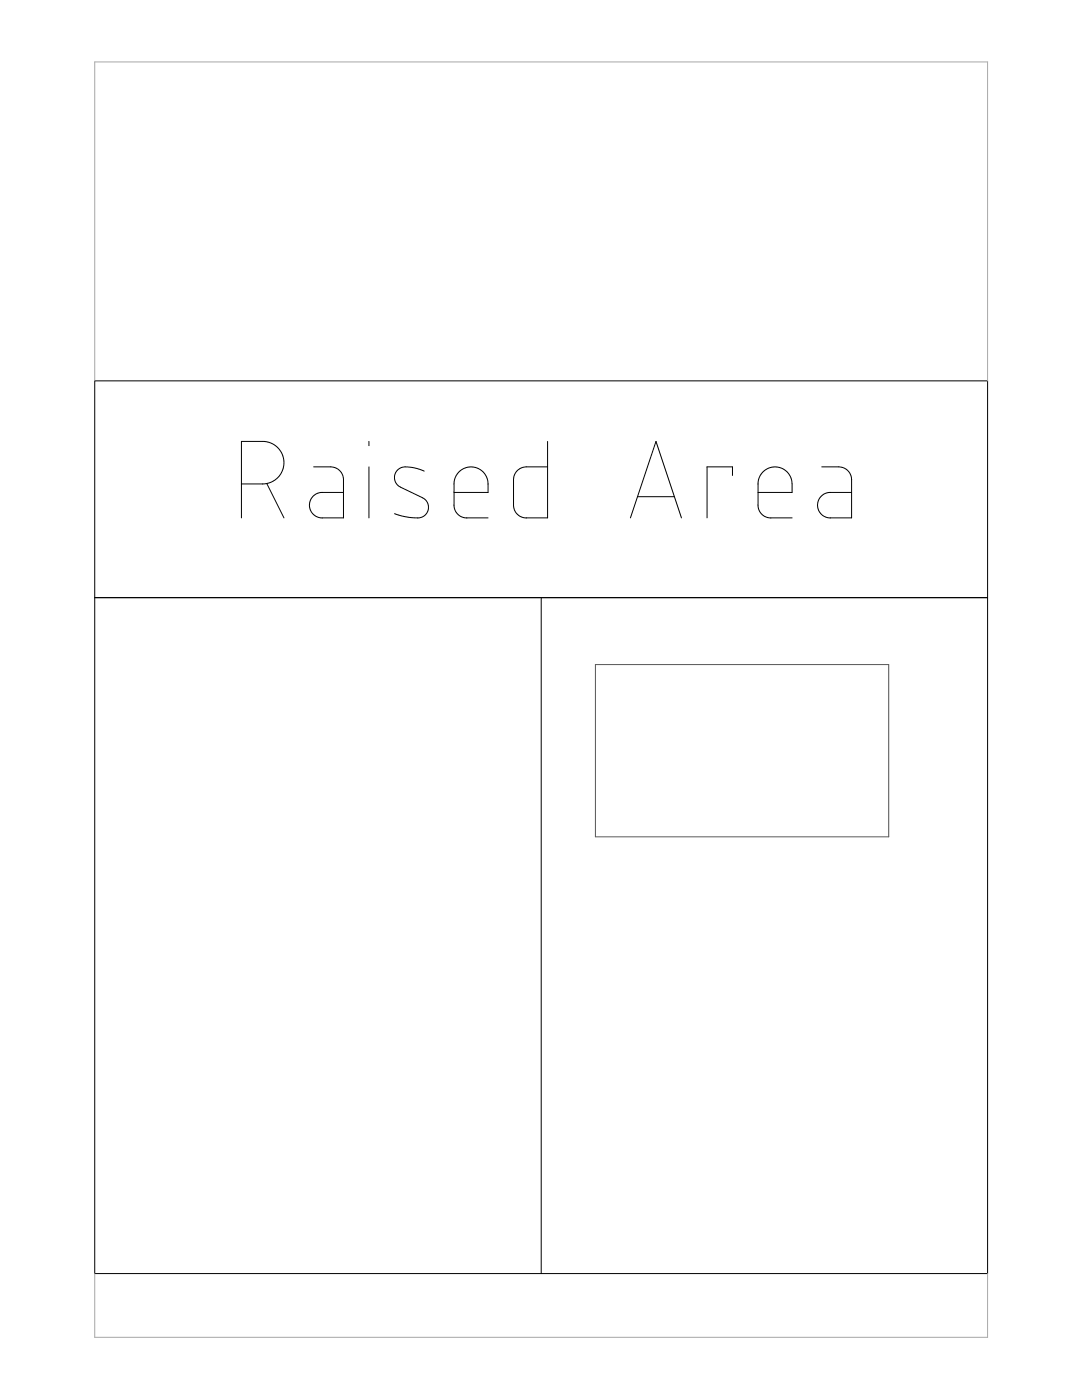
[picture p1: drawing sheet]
<svg xmlns="http://www.w3.org/2000/svg" width="216mm" height="279mm" viewBox="0 0 216 279" stroke-linecap="round" stroke-linejoin="round" font-family="sans-serif">
<g fill="none" stroke="#000" stroke-width=".2">
<path d="M18.9 76h178.2v178.2h-178.2zM48.2 96.6l5-.1 1.1-.4 1.3-1 .8-1.4 .3-1.5-.5-1.8-.9-1.2-1-.7-1.2-.4h-4.9v15.3M53.2 96.5l3.5 6.9M62.6 93.2h3.8l1 .4 .7 .7 .4 1.2v7.9h-4.5l-.9-.3-.5-.4-.7-1-.2-1 .3-1.1 .7-.8 .8-.4 .6-.1h4.4M73.6 88.1v.8M73.6 93.2v10.2M84.6 94l-2.5-.7h-1.9l-.7 .3-.5 .7-.3 .6v.7l.3 .8 .6 .6 4.7 2.3 .7 .6 .5 1.1v.6l-.3 .8-.6 .6-1 .4-2.4-.2-2.5-.7M90.6 98.3h6.8v-1.8l-.2-.9-.4-1-.9-.8-1.2-.5-1.4-.1-1.3 .6-.8 .8-.4 .8-.2 .9v4.9l.6 1.2 .6 .6 .6 .3 5 .1M109.3 88.1v15.3h-4.6l-.8-.3-1-.9-.4-1v-5.6l.2-1 .8-.9 1-.5h4.8M127.2 99.1h7.4M146.2 94.9v-1.7h-5.1v10.2M151.3 98.3h6.8l-.1-2.1-.1-.7-.5-.9-.8-.8-1.2-.5-1.3-.1-1.4 .6-.8 .8-.4 .6-.2 1.1v4.9l.5 1.2 .7 .6 .7 .3 4.9 .1"/>
<path d="M164 93.2h3.8l1 .4 .8 .9 .3 1.1v7.8h-4.5l-.9-.3-.5-.4-.7-1-.2-1.1 .3-1 .7-.8 .7-.4 .6-.1h4.5M18.9 119.3h178.2M108 119.3v134.9M125.8 103.4l5.1-15.3 5.1 15.3"/>
</g>
<path d="M18.9 76v-63.6h178.2v63.6M18.9 254.2v12.7h178.2v-12.7" fill="none" stroke="#a7a7a7" stroke-width=".2"/>
<path d="M118.8 132.6h58.5v34.4h-58.5z" fill="none" stroke="#575757" stroke-width=".2"/>
</svg>
